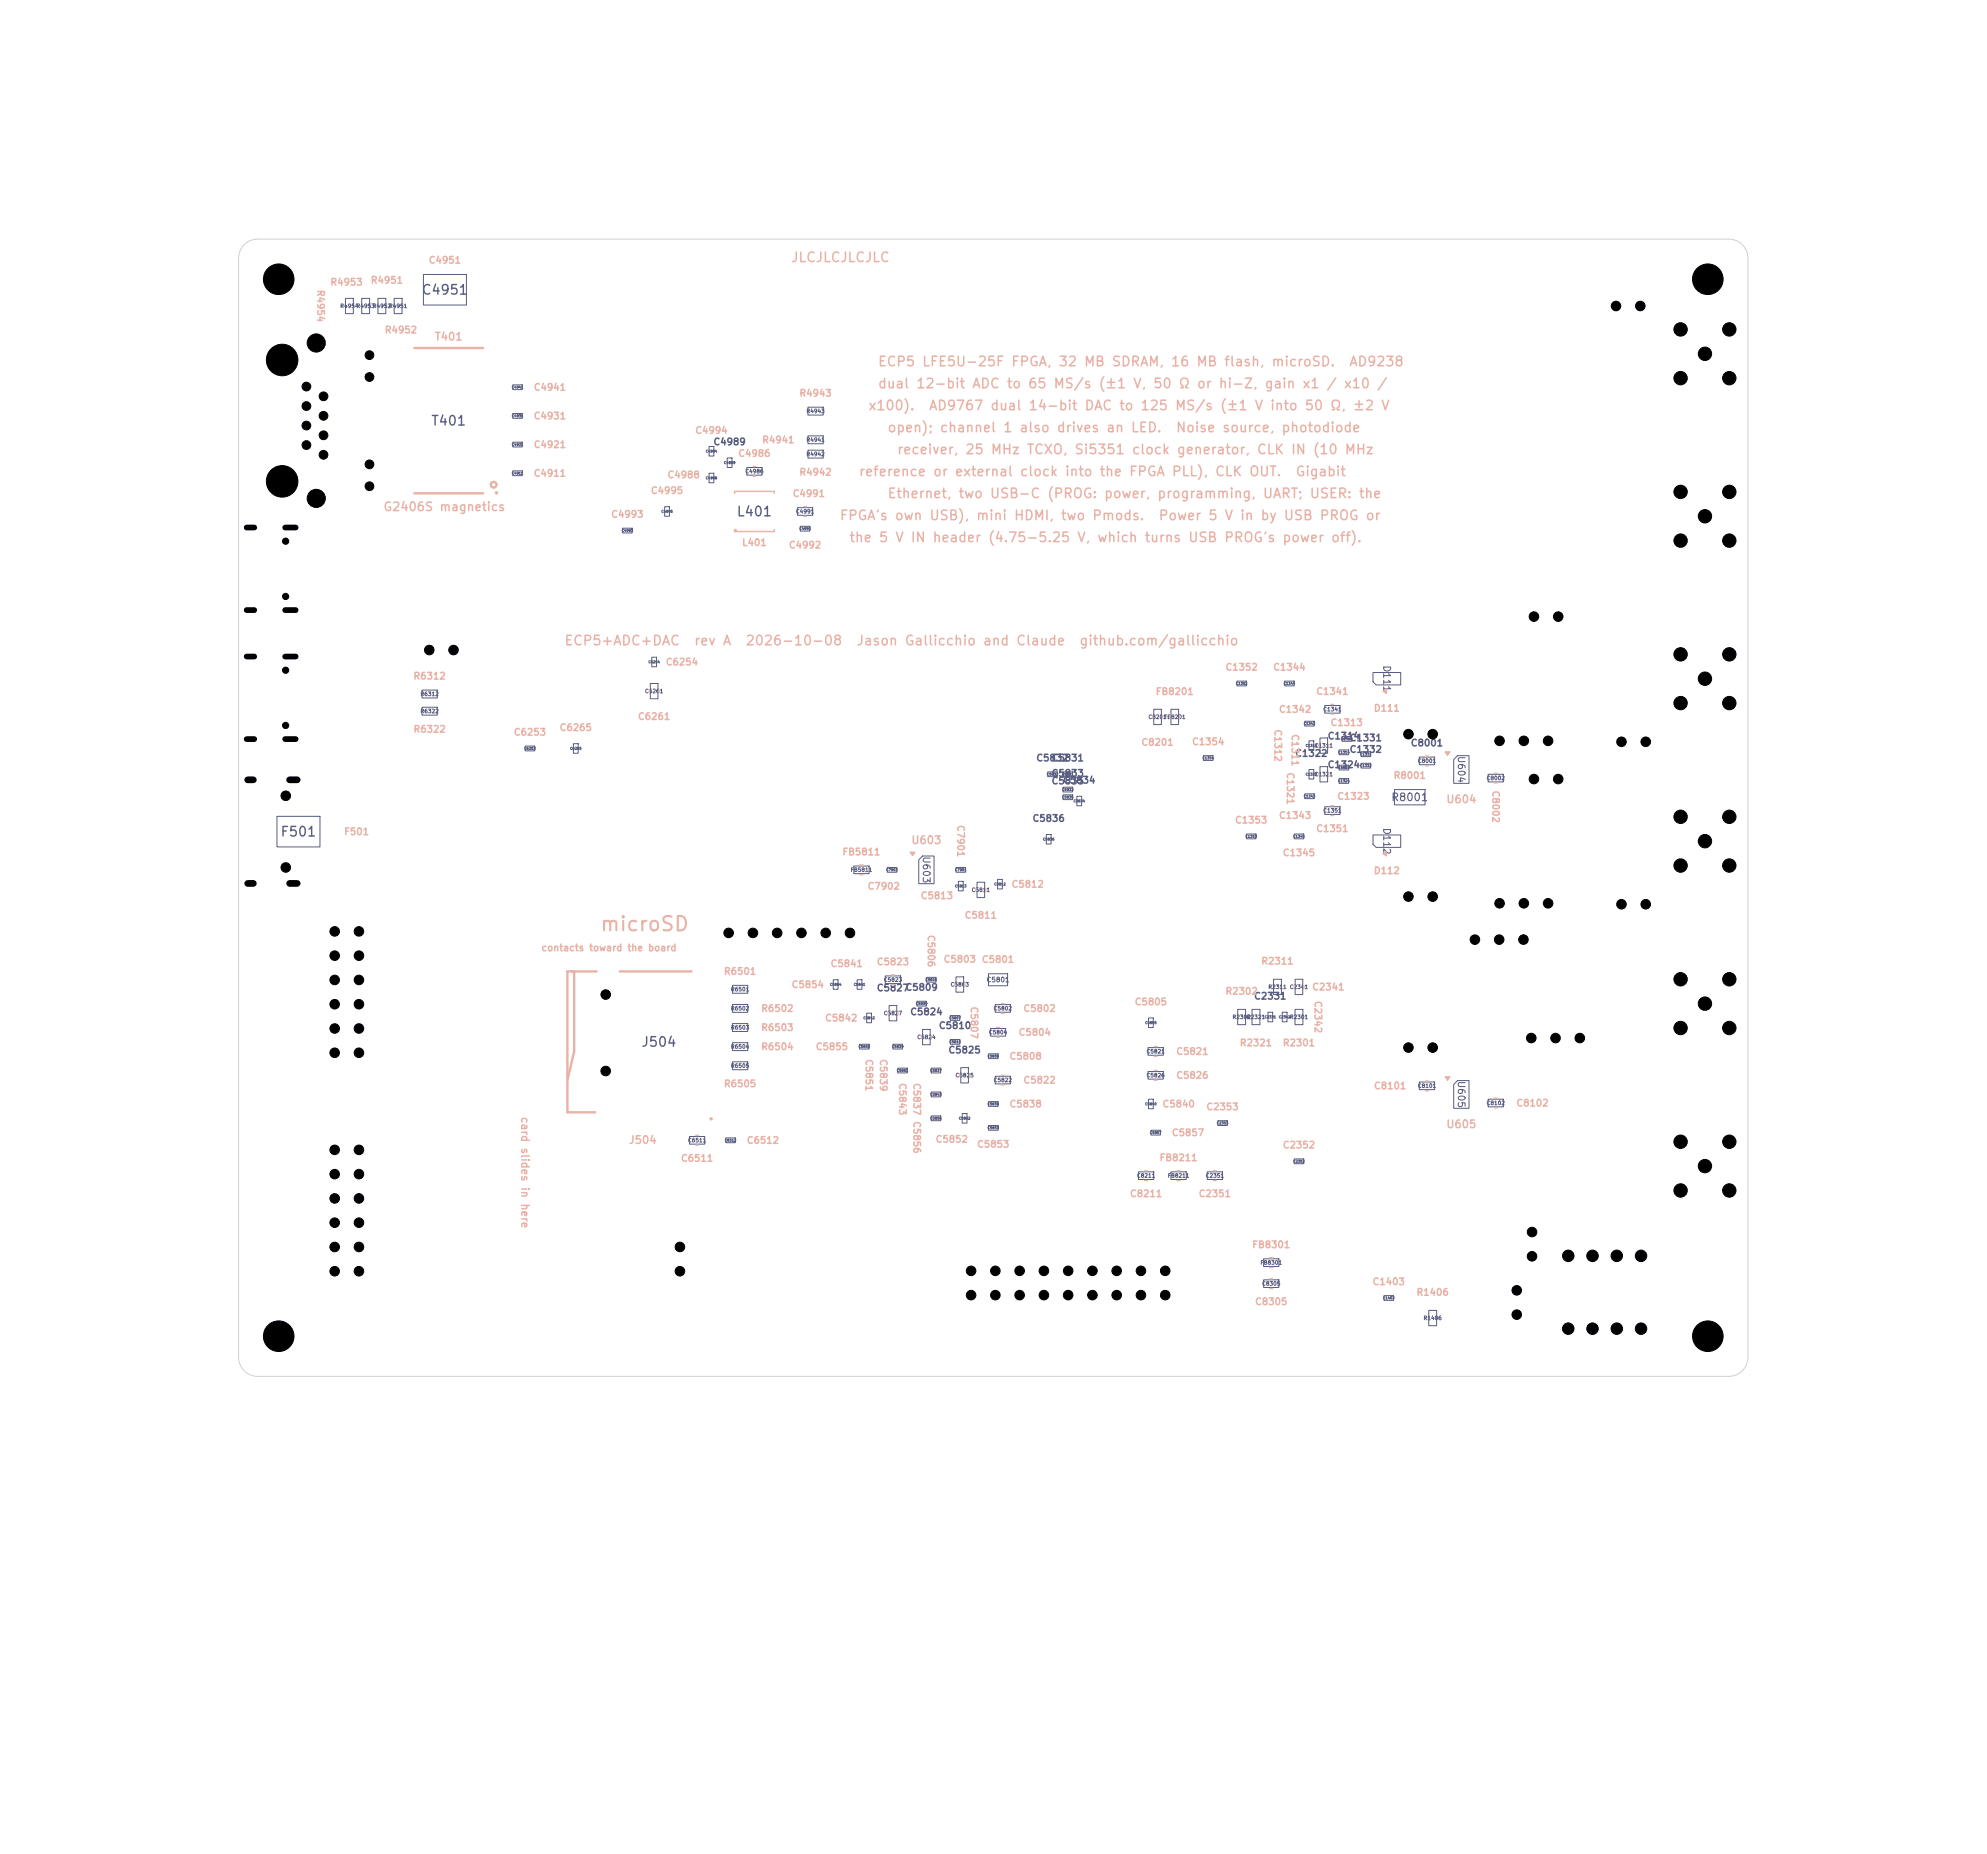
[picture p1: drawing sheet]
<svg xmlns="http://www.w3.org/2000/svg" width="208mm" height="194mm" viewBox="0 0 208 194" stroke-linecap="round" stroke-linejoin="round" font-family="sans-serif">
<defs><g id="words">
<text font-size="1.5" fill="#e8b2a7" x="62.7" y="97.8">microSD</text>
<g font-size="1" fill="#e8b2a7">
<text x="82.7" y="27.7">JLCJLCJLCJLC</text>
<text x="91.8" y="38.6">ECP5 LFE5U-25F FPGA, 32 MB SDRAM, 16 MB flash, microSD.</text>
<text x="91.8" y="40.9">dual 12-bit ADC to 65 MS/s (±1 V, 50 Ω or hi-Z, gain x1 / x10 /</text>
<text x="141.2" y="38.6">AD9238</text>
<text x="90.8" y="43.2">x100).</text>
<text x="92.8" y="45.5">open); channel 1 also drives an LED.</text>
<text x="93.8" y="47.8">receiver, 25 MHz TCXO, Si5351 clock generator, CLK IN (10 MHz</text>
<text x="97.2" y="43.2">AD9767 dual 14-bit DAC to 125 MS/s (±1 V into 50 Ω, ±2 V</text>
<text x="123" y="45.5">Noise source, photodiode</text>
<text x="89.8" y="50.1">reference or external clock into the FPGA PLL), CLK OUT.</text>
<text x="92.8" y="52.4">Ethernet, two USB-C (PROG: power, programming, UART; USER: the</text>
<text x="135.5" y="50.1">Gigabit</text>
<text x="87.8" y="54.7">FPGA's own USB), mini HDMI, two Pmods.</text>
<text x="88.8" y="57">the 5 V IN header (4.75-5.25 V, which turns USB PROG's power off).</text>
<text x="121.2" y="54.7">Power 5 V in by USB PROG or</text>
<text x="59" y="67.8">ECP5+ADC+DAC</text>
<text x="72.6" y="67.8">rev A</text>
<text x="78" y="67.8">2026-10-08</text>
<text x="89.6" y="67.8">Jason Gallicchio and Claude</text>
<text x="112.9" y="67.8">github.com/gallicchio</text>
</g>
<g font-size="1" fill="#585d84">
<text x="44.1" y="31.1">C4951</text>
<text x="45.1" y="44.8">T401</text>
<text x="77" y="54.3">L401</text>
<text x="29.3" y="87.8">F501</text>
<text x="67.1" y="109.8">J504</text>
</g>
<text font-size=".9" fill="#e8b2a7" x="40.1" y="53.7">G2406S magnetics</text>
<g font-size=".8" fill="#e8b2a7">
<text x="45.4" y="35.8">T401</text>
<text x="95.3" y="88.5">U603</text>
<text x="151.3" y="84.2">U604</text>
<text x="54.4" y="116.8" transform="rotate(90 54.4 116.8)">card slides in here</text>
<text x="65.8" y="119.9">J504</text>
<text x="151.3" y="118.2">U605</text>
</g>
<text font-size=".8" fill="#585d84" x="145.6" y="84">R8001</text>
<g font-size=".7" fill="#e8b2a7">
<text x="38.8" y="29.8">R4951</text>
<text x="44.8" y="27.7">C4951</text>
<text x="33" y="30.3" transform="rotate(90 33 30.3)">R4954</text>
<text x="34.5" y="30">R4953</text>
<text x="40.2" y="35">R4952</text>
<text x="55.8" y="41">C4941</text>
<text x="83.6" y="41.7">R4943</text>
<text x="55.8" y="44">C4931</text>
<text x="55.8" y="47">C4921</text>
<text x="72.7" y="45.6">C4994</text>
<text x="77.2" y="48">C4986</text>
<text x="79.7" y="46.5">R4941</text>
<text x="55.8" y="50">C4911</text>
<text x="68.1" y="51.9">C4995</text>
<text x="69.8" y="50.2">C4988</text>
<text x="82.9" y="52.2">C4991</text>
<text x="83.6" y="49.9">R4942</text>
<text x="63.9" y="54.3">C4993</text>
<text x="77.6" y="57.3">L401</text>
<text x="82.5" y="57.6">C4992</text>
<text x="43.2" y="71.3">R6312</text>
<text x="69.6" y="69.8">C6254</text>
<text x="128.2" y="70.3">C1352</text>
<text x="133.2" y="70.3">C1344</text>
<text x="43.2" y="76.8">R6322</text>
<text x="53.7" y="77.1">C6253</text>
<text x="58.5" y="76.7">C6265</text>
<text x="66.7" y="75.5">C6261</text>
<text x="120.9" y="72.9">FB8201</text>
<text x="133.2" y="76.3" transform="rotate(90 133.2 76.3)">C1312</text>
<text x="133.8" y="74.7">C1342</text>
<text x="135" y="76.8" transform="rotate(90 135 76.8)">C1311</text>
<text x="137.7" y="72.9">C1341</text>
<text x="139.2" y="76.1">C1313</text>
<text x="143.8" y="74.6">D111</text>
<text x="119.4" y="78.2">C8201</text>
<text x="124.7" y="78.1">C1354</text>
<text x="134.5" y="80.8" transform="rotate(90 134.5 80.8)">C1321</text>
<text x="139.9" y="83.8">C1323</text>
<text x="145.8" y="81.7">R8001</text>
<text x="156" y="82.7" transform="rotate(90 156 82.7)">C8002</text>
<text x="36" y="87.5">F501</text>
<text x="88.1" y="89.7">FB5811</text>
<text x="100" y="86.3" transform="rotate(90 100 86.3)">C7901</text>
<text x="129.2" y="86.3">C1353</text>
<text x="133.8" y="85.8">C1343</text>
<text x="134.2" y="89.8">C1345</text>
<text x="137.7" y="87.2">C1351</text>
<text x="90.8" y="93.3">C7902</text>
<text x="96.3" y="94.2">C5813</text>
<text x="105.8" y="93">C5812</text>
<text x="143.8" y="91.6">D112</text>
<text x="56.6" y="99.7">contacts toward the board</text>
<text x="86.9" y="101.4">C5841</text>
<text x="91.7" y="101.2">C5823</text>
<text x="96.9" y="97.8" transform="rotate(90 96.9 97.8)">C5806</text>
<text x="98.7" y="100.9">C5803 C5801</text>
<text x="100.9" y="96.3">C5811</text>
<text x="132" y="101.1">R2311</text>
<text x="75.7" y="102.2">R6501</text>
<text x="79.6" y="106">R6502</text>
<text x="82.8" y="103.5">C5854</text>
<text x="86.3" y="107">C5842</text>
<text x="101.4" y="105.3" transform="rotate(90 101.4 105.3)">C5807</text>
<text x="107.1" y="106">C5802</text>
<text x="118.7" y="105.4">C5805</text>
<text x="128.2" y="104.2">R2302</text>
<text x="137.3" y="103.8">C2341</text>
<text x="137.4" y="104.7" transform="rotate(90 137.4 104.7)">C2342</text>
<text x="75.7" y="113.9">R6505</text>
<text x="79.6" y="108">R6503</text>
<text x="79.6" y="110">R6504</text>
<text x="85.3" y="110">C5855</text>
<text x="90.4" y="110.8" transform="rotate(90 90.4 110.8)">C5851</text>
<text x="91.9" y="110.8" transform="rotate(90 91.9 110.8)">C5839</text>
<text x="93.9" y="113.3" transform="rotate(90 93.9 113.3)">C5843</text>
<text x="95.4" y="113.3" transform="rotate(90 95.4 113.3)">C5837 C5856</text>
<text x="105.6" y="111">C5808</text>
<text x="106.6" y="108.5">C5804</text>
<text x="107.1" y="113.5">C5822</text>
<text x="123.1" y="113">C5826</text>
<text x="123.1" y="110.5">C5821</text>
<text x="129.7" y="109.6">R2321</text>
<text x="134.2" y="109.6">R2301</text>
<text x="78.1" y="119.8">C6512</text>
<text x="97.9" y="119.7">C5852</text>
<text x="105.6" y="116">C5838</text>
<text x="121.6" y="116">C5840</text>
<text x="122.6" y="119">C5857</text>
<text x="126.2" y="116.3">C2353</text>
<text x="143.8" y="114.1">C8101</text>
<text x="158.7" y="115.9">C8102</text>
<text x="71.2" y="121.7">C6511</text>
<text x="102.2" y="120.3">C5853</text>
<text x="118.2" y="125.4">C8211</text>
<text x="121.3" y="121.7">FB8211</text>
<text x="125.4" y="125.4">C2351</text>
<text x="134.2" y="120.3">C2352</text>
<text x="131" y="130.8">FB8301</text>
<text x="131.3" y="136.7">C8305</text>
<text x="143.6" y="134.6">C1403</text>
<text x="148.2" y="135.7">R1406</text>
</g>
<g font-size=".7" fill="#585d84">
<text x="74.6" y="46.8">C4989</text>
<text x="144.6" y="69.6" transform="rotate(90 144.6 69.6)">D111</text>
<text x="138.9" y="77.5">C1314</text>
<text x="141.2" y="77.7">C1331</text>
<text x="108.4" y="79.8">C5832</text>
<text x="110" y="82.2">C5835</text>
<text x="110" y="81.4">C5833</text>
<text x="110" y="79.8">C5831</text>
<text x="111.2" y="82.2">C5834</text>
<text x="135.5" y="79.4">C1322</text>
<text x="138.9" y="80.5">C1324</text>
<text x="141.2" y="78.9">C1332</text>
<text x="147.6" y="78.3">C8001</text>
<text x="152.4" y="79" transform="rotate(90 152.4 79)">U604</text>
<text x="96.4" y="89.5" transform="rotate(90 96.4 89.5)">U603</text>
<text x="108" y="86.2">C5836</text>
<text x="144.6" y="86.6" transform="rotate(90 144.6 86.6)">D112</text>
<text x="91.7" y="103.9">C5827</text>
<text x="94.7" y="103.8">C5809</text>
<text x="95.2" y="106.4">C5824</text>
<text x="98.2" y="107.8">C5810</text>
<text x="131.2" y="104.8">C2331</text>
<text x="99.2" y="110.4">C5825</text>
<text x="152.4" y="113" transform="rotate(90 152.4 113)">U605</text>
</g>
<text font-size=".5" fill="#585d84" x="103.2" y="102.9">C5801</text>
<g font-size=".4" fill="#585d84">
<text x="35.6" y="32.3">R4954</text>
<text x="37.3" y="32.3">R4953</text>
<text x="39" y="32.3">R4952</text>
<text x="40.7" y="32.3">R4951</text>
<text x="84.4" y="43.3">R4943</text>
<text x="84.4" y="46.3">R4941</text>
<text x="84.4" y="47.8">R4942</text>
<text x="78" y="49.6">C4986</text>
<text x="83.3" y="53.8">C4991</text>
<text x="44" y="72.9">R6312</text>
<text x="44" y="74.7">R6322</text>
<text x="67.5" y="72.6">C6261</text>
<text x="120.2" y="75.3">C8201</text>
<text x="121.8" y="75.3">FB8201</text>
<text x="138.5" y="74.5">C1341</text>
<text x="137.6" y="81.3">C1321</text>
<text x="137.6" y="78.3">C1311</text>
<text x="148.4" y="79.9">C8001</text>
<text x="155.6" y="81.7">C8002</text>
<text x="138.5" y="85.1">C1351</text>
<text x="89" y="91.3">FB5811</text>
<text x="101.7" y="93.4">C5811</text>
<text x="76.5" y="105.8">R6502</text>
<text x="76.5" y="107.8">R6503</text>
<text x="76.5" y="103.8">R6501</text>
<text x="92.5" y="102.8">C5823</text>
<text x="92.5" y="106.3">C5827</text>
<text x="99.5" y="103.3">C5803</text>
<text x="104" y="105.8">C5802</text>
<text x="129" y="106.7">R2302</text>
<text x="130.5" y="106.7">R2321</text>
<text x="132.7" y="103.6">R2311 C2341</text>
<text x="135" y="106.7">R2301</text>
<text x="76.5" y="111.8">R6505</text>
<text x="76.5" y="109.8">R6504</text>
<text x="96" y="108.8">C5824</text>
<text x="100" y="112.8">C5825</text>
<text x="103.5" y="108.3">C5804</text>
<text x="104" y="113.3">C5822</text>
<text x="120" y="112.8">C5826</text>
<text x="120" y="110.3">C5821</text>
<text x="148.4" y="113.9">C8101</text>
<text x="72" y="119.6">C6511</text>
<text x="155.6" y="115.7">C8102</text>
<text x="119" y="123.3">C8211</text>
<text x="122.2" y="123.3">FB8211</text>
<text x="126.2" y="123.3">C2351</text>
<text x="131.9" y="132.4">FB8301</text>
<text x="132.1" y="134.6">C8305</text>
<text x="149" y="138.2">R1406</text>
</g>
<g font-size=".3" fill="#585d84">
<text x="53.5" y="40.7">C4941</text>
<text x="53.5" y="43.7">C4931</text>
<text x="53.5" y="46.7">C4921</text>
<text x="73.8" y="47.4">C4994</text>
<text x="53.5" y="49.7">C4911</text>
<text x="69.2" y="53.7">C4995</text>
<text x="73.8" y="50.2">C4988</text>
<text x="75.7" y="48.6">C4989</text>
<text x="65" y="55.7">C4993</text>
<text x="83.6" y="55.5">C4992</text>
<text x="67.8" y="69.5">C6254</text>
<text x="129.3" y="71.7">C1352</text>
<text x="134.3" y="71.7">C1344</text>
<text x="136.4" y="75.9">C1342</text>
<text x="140.3" y="77.5">C1313</text>
<text x="54.8" y="78.5">C6253</text>
<text x="59.6" y="78.5">C6265</text>
<text x="109.5" y="81.2">C5832</text>
<text x="111.1" y="83.6">C5835</text>
<text x="111.1" y="82.8">C5833</text>
<text x="111.1" y="81.2">C5831</text>
<text x="125.8" y="79.5">C1354</text>
<text x="136.4" y="83.5">C1343</text>
<text x="136.6" y="81.2">C1322</text>
<text x="136.6" y="78.2">C1312</text>
<text x="140" y="81.9">C1324</text>
<text x="140" y="80.5">C1323</text>
<text x="140" y="78.9">C1314</text>
<text x="142.3" y="80.3">C1332</text>
<text x="142.3" y="79.1">C1331</text>
<text x="109.1" y="88">C5836</text>
<text x="112.3" y="84">C5834</text>
<text x="130.3" y="87.7">C1353</text>
<text x="135.3" y="87.7">C1345</text>
<text x="92.7" y="91.2">C7902</text>
<text x="99.9" y="91.2">C7901</text>
<text x="99.9" y="92.9">C5813</text>
<text x="104" y="92.7">C5812</text>
<text x="86.8" y="103.2">C5854</text>
<text x="89.3" y="103.2">C5841</text>
<text x="90.3" y="106.7">C5842</text>
<text x="95.8" y="105.2">C5809</text>
<text x="96.8" y="102.7">C5806</text>
<text x="99.3" y="106.7">C5807</text>
<text x="119.8" y="107.2">C5805</text>
<text x="132.3" y="106.6">C2331</text>
<text x="133.8" y="106.6">C2342</text>
<text x="89.8" y="109.7">C5855</text>
<text x="93.3" y="109.7">C5839</text>
<text x="93.8" y="112.2">C5851</text>
<text x="97.3" y="112.2">C5837</text>
<text x="99.3" y="109.2">C5810</text>
<text x="103.3" y="110.7">C5808</text>
<text x="75.8" y="119.5">C6512</text>
<text x="97.3" y="117.2">C5856</text>
<text x="97.3" y="114.7">C5843</text>
<text x="100.3" y="117.2">C5852</text>
<text x="103.3" y="118.2">C5853</text>
<text x="103.3" y="115.7">C5838</text>
<text x="119.8" y="115.7">C5840</text>
<text x="120.3" y="118.7">C5857</text>
<text x="127.3" y="117.7">C2353</text>
<text x="135.3" y="121.7">C2352</text>
<text x="144.7" y="136">C1403</text>
</g>
</g></defs>
<g fill="none" stroke="#585d84" stroke-width=".1">
<path d="M36.2 31.2h.8v1.6h-.8zM37.9 31.2h.8v1.6h-.8zM39.6 31.2h.8v1.6h-.8zM41.3 31.2h.8v1.6h-.8zM44.3 28.7h4.5v3.2h-4.5zM53.7 43.3h1v.5h-1zM53.7 49.3h1v.5h-1zM53.7 46.3h1v.5h-1zM53.7 40.3h1v.5h-1zM65.2 55.3h1v.5h-1zM69.6 53h.5v1h-.5zM74.2 46.7h.5v1h-.5z"/>
<path d="M74.2 49.5h.5v1h-.5zM76.1 47.9h.5v1h-.5zM78.2 48.9h1.6v.8h-1.6zM83.5 53.1h1.6v.8h-1.6zM83.8 55.1h1v.5h-1zM84.6 42.6h1.6v.8h-1.6zM84.6 45.6h1.6v.8h-1.6zM84.6 47.1h1.6v.8h-1.6zM44.2 72.2h1.6v.8h-1.6zM44.2 74h1.6v.8h-1.6zM55 78.1h1v.5h-1zM60 77.8h.5v1h-.5z"/>
<path d="M68.1 71.5h.8v1.6h-.8zM68.2 68.8h.5v1h-.5zM120.8 74.2h.8v1.6h-.8zM122.6 74.2h.8v1.6h-.8zM126 79.1h1v.5h-1zM129.5 71.3h1v.5h-1zM134.5 71.3h1v.5h-1zM136.6 75.5h1v.5h-1zM137 77.5h.5v1h-.5zM138.2 77.2h.8v1.6h-.8zM138.7 73.8h1.6v.8h-1.6zM140.2 78.5h1v.5h-1z"/>
<path d="M140.5 77.1h1v.5h-1zM142.5 79.9h1v.5h-1zM142.5 78.7h1v.5h-1zM143.7 70.4h2.9v1.3h-2.5l-.4-.4zM148.6 79.2h1.6v.8h-1.6zM152.6 79.1h1.2v2.9h-1.6v-2.5zM29 85.4h4.5v3.2h-4.5zM89.4 90.6h1.6v.8h-1.6zM92.9 90.8h1v.5h-1zM96.6 89.6h1.2v2.9h-1.6v-2.5zM100.1 90.8h1v.5h-1zM100.3 92.2h.5v1h-.5z"/>
<path d="M102.3 92.3h.8v1.6h-.8zM104.4 92h.5v1h-.5zM109.5 87.3h.5v1h-.5zM109.7 80.8h1v.5h-1zM111.3 83.2h1v.5h-1zM111.3 82.4h1v.5h-1zM111.3 80.8h1v.5h-1zM112.7 83.3h.5v1h-.5zM130.5 87.3h1v.5h-1zM135.5 87.3h1v.5h-1zM136.6 83.1h1v.5h-1zM137 80.5h.5v1h-.5z"/>
<path d="M138.2 80.2h.8v1.6h-.8zM138.7 84.4h1.6v.8h-1.6zM140.2 81.5h1v.5h-1zM140.2 80.1h1v.5h-1zM143.7 87.4h2.9v1.3h-2.5l-.4-.4zM146 82.6h3.2v1.6h-3.2zM155.8 81h1.6v.8h-1.6zM72.2 118.9h1.6v.8h-1.6zM76 119.1h1v.5h-1zM76.7 111.1h1.6v.8h-1.6zM76.7 105.1h1.6v.8h-1.6zM76.7 107.1h1.6v.8h-1.6z"/>
<path d="M76.7 103.1h1.6v.8h-1.6zM76.7 109.1h1.6v.8h-1.6zM87.2 102.5h.5v1h-.5zM89.7 102.5h.5v1h-.5zM90 109.3h1v.5h-1zM90.7 106h.5v1h-.5zM92.7 102.1h1.6v.8h-1.6zM93.1 105.2h.8v1.6h-.8zM93.5 109.3h1v.5h-1zM94 111.8h1v.5h-1zM96 104.8h1v.5h-1zM96.6 107.7h.8v1.6h-.8z"/>
<path d="M97 102.3h1v.5h-1zM97.5 111.8h1v.5h-1zM97.5 116.8h1v.5h-1zM97.5 114.3h1v.5h-1zM99.5 106.3h1v.5h-1zM99.5 108.8h1v.5h-1zM100.1 102.2h.8v1.6h-.8zM100.6 111.7h.8v1.6h-.8zM100.7 116.5h.5v1h-.5zM103.5 101.9h2v1.2h-2zM103.5 117.8h1v.5h-1zM103.5 115.3h1v.5h-1z"/>
<path d="M103.5 110.3h1v.5h-1zM103.7 107.6h1.6v.8h-1.6zM104.2 112.6h1.6v.8h-1.6zM104.2 105.1h1.6v.8h-1.6zM120.2 112.1h1.6v.8h-1.6zM120.2 109.6h1.6v.8h-1.6zM120.2 115h.5v1h-.5zM120.2 106.5h.5v1h-.5zM120.5 118.3h1v.5h-1zM127.5 117.3h1v.5h-1zM129.6 105.6h.8v1.6h-.8zM131.1 105.6h.8v1.6h-.8z"/>
<path d="M132.7 105.9h.5v1h-.5zM133.3 102.5h.8v1.6h-.8zM134.2 105.9h.5v1h-.5zM135.6 105.6h.8v1.6h-.8zM135.6 102.5h.8v1.6h-.8zM148.6 113.2h1.6v.8h-1.6zM152.6 113.1h1.2v2.9h-1.6v-2.5zM155.8 115h1.6v.8h-1.6zM119.2 122.6h1.6v.8h-1.6zM122.6 122.6h1.6v.8h-1.6zM126.4 122.6h1.6v.8h-1.6zM132.3 133.9h1.6v.8h-1.6z"/>
<path d="M132.3 131.7h1.6v.8h-1.6zM135.5 121.3h1v.5h-1zM144.9 135.6h1v.5h-1zM149.6 137.1h.8v1.6h-.8z"/>
</g>
<path d="M151.3 112.7h.5l-.3 .3z" fill="none" stroke="#e8b2a7" stroke-width=".15"/>
<path d="M151.3 112.7h.5l-.3 .3z" fill="#e8b2a7"/>
<g fill="none" stroke="#e8b2a7" stroke-width=".15">
<path d="M78.8 48.8h.3M78.8 49.8h.3M84.1 53h.3M84.1 54h.3M68 72.2v.3M69 72.2v.3M120.7 74.9v.3M121.7 74.9v.3M144.8 72.3l.3-.2v.5zM90 90.5h.3M90 91.5h.3M93.3 102h.3"/>
<path d="M93.3 103h.3M96.5 108.4v.3M97.5 108.4v.3M120.8 112h.3M120.8 113h.3M156.4 114.9h.3M156.4 115.9h.3M132.9 133.8h.3M132.9 134.8h.3"/>
</g>
<g fill="none" stroke="#e8b2a7" stroke-width=".25">
<path d="M43.4 36.4h7.2M43.4 51.6h7.2M60.1 101.7v8.3l-.7 3M62.5 101.7h-3.1v14.7h2.9M64.9 101.7h7.5"/>
<circle cx="51.7" cy="50.7" r=".3"/>
</g>
<g fill="#e8b2a7" stroke="#e8b2a7" stroke-width=".15">
<circle cx="52" cy="51.6" r=".11"/>
<circle cx="74.4" cy="117.1" r=".11"/>
</g>
<path d="M144.8 72.3l.3-.2v.5z" fill="#e8b2a7"/>
<path d="M76.9 55.4v.2h4.2v-.2M81 51.6v-.2h-4.1v.2M151.3 78.7h.5l-.3 .3zM127 122.5h.3M127 123.5h.3M132.9 131.6h.3M132.9 132.6h.3" fill="none" stroke="#e8b2a7" stroke-width=".15"/>
<circle cx="77" cy="55.5" r=".1" fill="#e8b2a7" stroke="#e8b2a7" stroke-width=".15"/>
<path d="M151.3 78.7h.5l-.3 .3z" fill="#e8b2a7"/>
<path d="M95.3 89.2h.5l-.3 .3zM138.1 80.9v.3M139.1 80.9v.3" fill="none" stroke="#e8b2a7" stroke-width=".15"/>
<path d="M95.3 89.2h.5l-.3 .3z" fill="#e8b2a7"/>
<path d="M144.8 89.3l.3-.2v.5zM100.5 112.4v.3M101.5 112.4v.3M104.8 112.5h.3M104.8 113.5h.3M135.5 103.1v.3M136.5 103.1v.3" fill="none" stroke="#e8b2a7" stroke-width=".15"/>
<path d="M144.8 89.3l.3-.2v.5z" fill="#e8b2a7"/>
<g fill="none" stroke="#e8b2a7" stroke-width=".15">
<path d="M122.5 74.9v.3M123.5 74.9v.3M138.1 77.9v.3M139.1 77.9v.3M139.3 73.7h.3M139.3 74.7h.3M149.2 79.1h.3M102.2 93v.3M103.2 93v.3M139.3 84.3h.3M139.3 85.3h.3M149.2 80.1h.3"/>
<path d="M156.4 80.9h.3M156.4 81.9h.3M72.8 118.8h.3M72.8 119.8h.3M93 105.9v.3M94 105.9v.3M100 102.9v.3M101 102.9v.3M104.3 107.5h.3M104.3 108.5h.3M104.8 105h.3M104.8 106h.3"/>
<path d="M120.8 109.5h.3M120.8 110.5h.3M149.2 113.1h.3M149.2 114.1h.3M119.8 122.5h.3M119.8 123.5h.3M123.2 122.5h.3M123.2 123.5h.3"/>
</g>
<path d="M25.6 25.6a2 2 0 0 1 1.4-.6h154a2 2 0 0 1 2 2v115a2 2 0 0 1-2 2h-154a2 2 0 0 1-2-2v-115a2 2 0 0 1 .6-1.4z" fill="none" stroke="#d0d2cd" stroke-width=".1"/>
<g fill="#000" stroke="#000" stroke-width=".1">
<circle cx="29.2" cy="29.2" r="1.6"/>
<circle cx="29.5" cy="37.7" r="1.65"/>
<circle cx="33.1" cy="35.9" r=".95"/>
<circle cx="38.7" cy="39.5" r=".46"/>
<circle cx="38.7" cy="37.2" r=".46"/>
<circle cx="169.2" cy="32" r=".5"/>
<circle cx="171.7" cy="32" r=".5"/>
<circle cx="175.9" cy="39.6" r=".7"/>
<circle cx="175.9" cy="34.5" r=".7"/>
<circle cx="178.5" cy="37" r=".7"/>
<circle cx="178.8" cy="29.2" r="1.6"/>
<circle cx="181" cy="39.6" r=".7"/>
<circle cx="181" cy="34.5" r=".7"/>
<circle cx="29.5" cy="50.4" r="1.65"/>
<circle cx="29.9" cy="56.6" r=".33"/>
<circle cx="32.1" cy="44.5" r=".46"/>
<circle cx="32.1" cy="40.5" r=".46"/>
<circle cx="32.1" cy="42.5" r=".46"/>
<circle cx="32.1" cy="46.6" r=".46"/>
<circle cx="33.1" cy="52.1" r=".95"/>
<circle cx="33.9" cy="41.5" r=".46"/>
<circle cx="33.9" cy="45.6" r=".46"/>
<circle cx="33.9" cy="47.6" r=".46"/>
<circle cx="33.9" cy="43.5" r=".46"/>
<circle cx="38.7" cy="50.9" r=".46"/>
<circle cx="38.7" cy="48.6" r=".46"/>
<circle cx="175.9" cy="56.6" r=".7"/>
<circle cx="175.9" cy="51.5" r=".7"/>
<circle cx="178.5" cy="54" r=".7"/>
<circle cx="181" cy="56.6" r=".7"/>
<circle cx="181" cy="51.5" r=".7"/>
<circle cx="29.9" cy="75.9" r=".32"/>
<circle cx="29.9" cy="62.4" r=".32"/>
<circle cx="29.9" cy="70.1" r=".32"/>
<circle cx="44.9" cy="68" r=".5"/>
<circle cx="47.5" cy="68" r=".5"/>
<circle cx="147.4" cy="76.8" r=".5"/>
<circle cx="150" cy="76.8" r=".5"/>
<circle cx="157" cy="77.5" r=".5"/>
<circle cx="159.5" cy="77.5" r=".5"/>
<circle cx="160.6" cy="64.5" r=".5"/>
<circle cx="162.1" cy="77.5" r=".5"/>
<circle cx="163.1" cy="64.5" r=".5"/>
<circle cx="169.7" cy="77.6" r=".5"/>
<circle cx="172.3" cy="77.6" r=".5"/>
<circle cx="175.9" cy="68.5" r=".7"/>
<circle cx="175.9" cy="73.6" r=".7"/>
<circle cx="178.5" cy="71" r=".7"/>
<circle cx="181" cy="68.5" r=".7"/>
<circle cx="181" cy="73.6" r=".7"/>
<circle cx="29.9" cy="83.3" r=".5"/>
<circle cx="29.9" cy="90.8" r=".5"/>
<circle cx="35" cy="97.5" r=".5"/>
<circle cx="37.6" cy="97.5" r=".5"/>
<circle cx="76.3" cy="97.6" r=".5"/>
<circle cx="78.8" cy="97.6" r=".5"/>
<circle cx="81.4" cy="97.6" r=".5"/>
<circle cx="83.9" cy="97.6" r=".5"/>
<circle cx="86.4" cy="97.6" r=".5"/>
<circle cx="89" cy="97.6" r=".5"/>
<circle cx="147.4" cy="93.8" r=".5"/>
<circle cx="150" cy="93.8" r=".5"/>
<circle cx="154.4" cy="98.3" r=".5"/>
<circle cx="156.9" cy="98.3" r=".5"/>
<circle cx="157" cy="94.5" r=".5"/>
<circle cx="159.5" cy="98.3" r=".5"/>
<circle cx="159.5" cy="94.5" r=".5"/>
<circle cx="160.6" cy="81.5" r=".5"/>
<circle cx="162.1" cy="94.5" r=".5"/>
<circle cx="163.1" cy="81.5" r=".5"/>
<circle cx="169.7" cy="94.6" r=".5"/>
<circle cx="172.3" cy="94.6" r=".5"/>
<circle cx="175.9" cy="85.5" r=".7"/>
<circle cx="175.9" cy="90.6" r=".7"/>
<circle cx="178.5" cy="88" r=".7"/>
<circle cx="181" cy="85.5" r=".7"/>
<circle cx="181" cy="90.6" r=".7"/>
<circle cx="35" cy="105.1" r=".5"/>
<circle cx="35" cy="107.6" r=".5"/>
<circle cx="35" cy="102.5" r=".5"/>
<circle cx="35" cy="110.2" r=".5"/>
<circle cx="35" cy="100" r=".5"/>
<circle cx="37.6" cy="105.1" r=".5"/>
<circle cx="37.6" cy="110.2" r=".5"/>
<circle cx="37.6" cy="102.5" r=".5"/>
<circle cx="37.6" cy="107.6" r=".5"/>
<circle cx="37.6" cy="100" r=".5"/>
<circle cx="63.4" cy="112.1" r=".5"/>
<circle cx="63.4" cy="104.1" r=".5"/>
<circle cx="147.4" cy="109.6" r=".5"/>
<circle cx="150" cy="109.6" r=".5"/>
<circle cx="160.3" cy="108.6" r=".5"/>
<circle cx="162.8" cy="108.6" r=".5"/>
<circle cx="165.4" cy="108.6" r=".5"/>
<circle cx="175.9" cy="102.5" r=".7"/>
<circle cx="175.9" cy="119.5" r=".7"/>
<circle cx="175.9" cy="107.6" r=".7"/>
<circle cx="178.5" cy="105" r=".7"/>
<circle cx="181" cy="102.5" r=".7"/>
<circle cx="181" cy="119.5" r=".7"/>
<circle cx="181" cy="107.6" r=".7"/>
<circle cx="29.2" cy="139.8" r="1.6"/>
<circle cx="35" cy="120.3" r=".5"/>
<circle cx="35" cy="133" r=".5"/>
<circle cx="35" cy="122.9" r=".5"/>
<circle cx="35" cy="125.4" r=".5"/>
<circle cx="35" cy="130.5" r=".5"/>
<circle cx="35" cy="127.9" r=".5"/>
<circle cx="37.6" cy="127.9" r=".5"/>
<circle cx="37.6" cy="120.3" r=".5"/>
<circle cx="37.6" cy="133" r=".5"/>
<circle cx="37.6" cy="130.5" r=".5"/>
<circle cx="37.6" cy="125.4" r=".5"/>
<circle cx="37.6" cy="122.9" r=".5"/>
<circle cx="71.2" cy="133" r=".5"/>
<circle cx="71.2" cy="130.5" r=".5"/>
<circle cx="101.7" cy="135.5" r=".5"/>
<circle cx="101.7" cy="133" r=".5"/>
<circle cx="104.2" cy="133" r=".5"/>
<circle cx="104.2" cy="135.5" r=".5"/>
<circle cx="106.7" cy="135.5" r=".5"/>
<circle cx="106.7" cy="133" r=".5"/>
<circle cx="109.3" cy="133" r=".5"/>
<circle cx="109.3" cy="135.5" r=".5"/>
<circle cx="111.8" cy="133" r=".5"/>
<circle cx="111.8" cy="135.5" r=".5"/>
<circle cx="114.4" cy="133" r=".5"/>
<circle cx="114.4" cy="135.5" r=".5"/>
<circle cx="116.9" cy="133" r=".5"/>
<circle cx="116.9" cy="135.5" r=".5"/>
<circle cx="119.4" cy="133" r=".5"/>
<circle cx="119.4" cy="135.5" r=".5"/>
<circle cx="122" cy="133" r=".5"/>
<circle cx="122" cy="135.5" r=".5"/>
<circle cx="158.8" cy="135" r=".5"/>
<circle cx="158.8" cy="137.6" r=".5"/>
<circle cx="160.4" cy="128.9" r=".5"/>
<circle cx="160.4" cy="131.5" r=".5"/>
<circle cx="164.2" cy="139" r=".6"/>
<circle cx="164.2" cy="131.4" r=".6"/>
<circle cx="166.7" cy="131.4" r=".6"/>
<circle cx="166.7" cy="139" r=".6"/>
<circle cx="169.2" cy="139" r=".6"/>
<circle cx="169.2" cy="131.4" r=".6"/>
<circle cx="171.8" cy="139" r=".6"/>
<circle cx="171.8" cy="131.4" r=".6"/>
<circle cx="175.9" cy="124.6" r=".7"/>
<circle cx="178.5" cy="122" r=".7"/>
<circle cx="178.8" cy="139.8" r="1.6"/>
<circle cx="181" cy="124.6" r=".7"/>
</g>
<path d="M25.8 55.2h.8M29.9 55.2h1.1M25.8 77.3h.8M25.8 68.7h.8M25.8 63.8h.8M29.9 77.3h1.1M29.9 68.7h1.1M29.9 63.8h1.1" fill="none" stroke="#000" stroke-width=".6"/>
<path d="M25.9 92.4h.6M25.9 81.6h.6M30.3 92.4h.8M30.3 81.6h.8" fill="none" stroke="#000" stroke-width=".7"/>
<use href="#words"/>
</svg>
